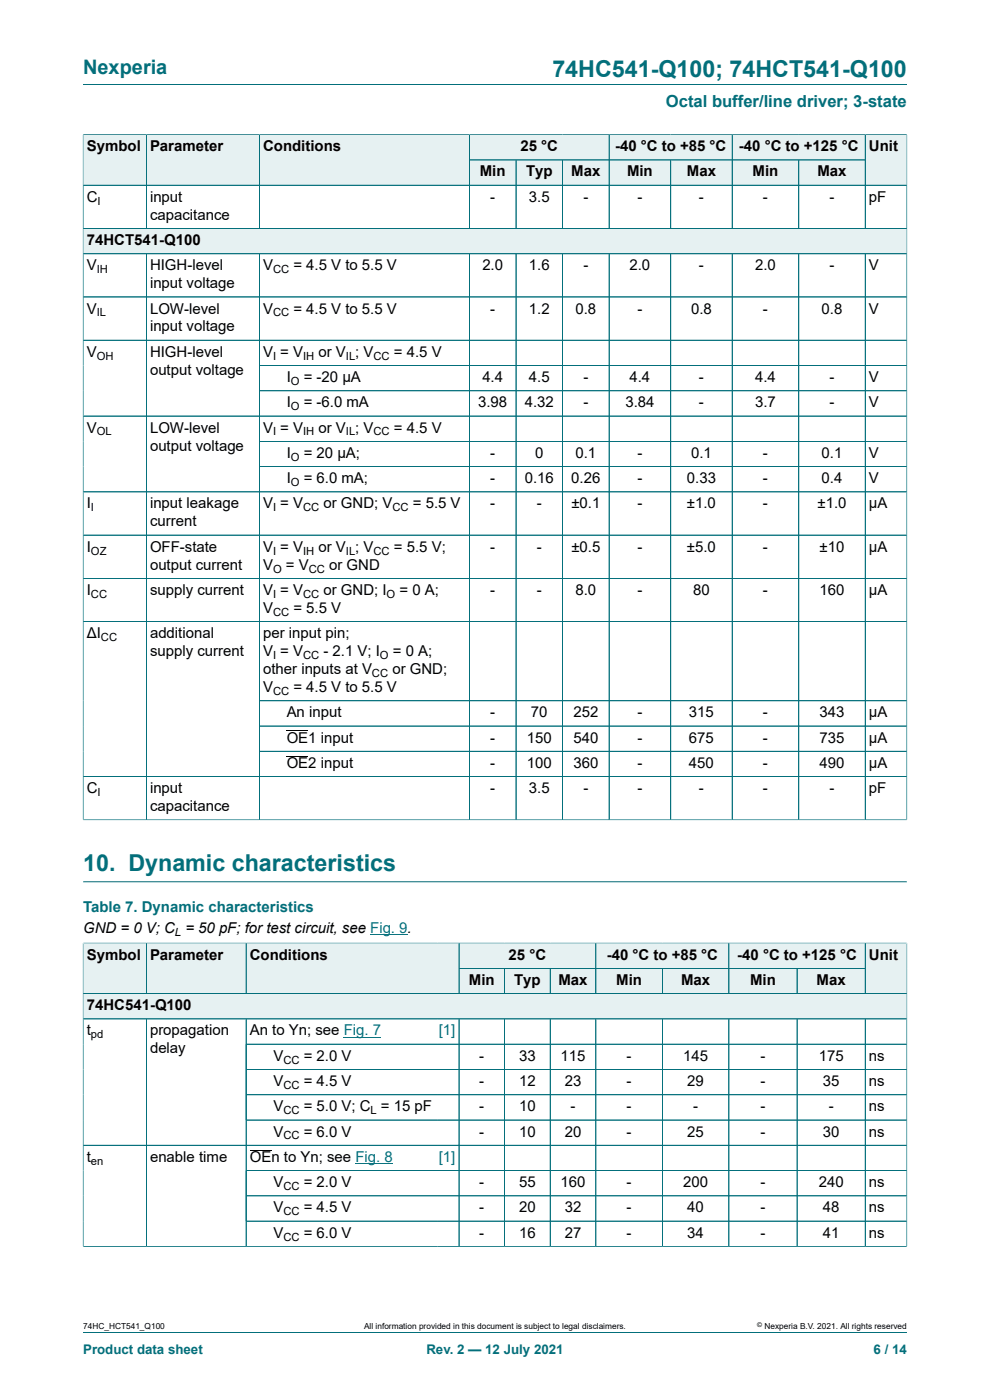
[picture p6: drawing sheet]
<svg xmlns="http://www.w3.org/2000/svg" width="210mm" height="297mm" viewBox="0 0 210 297" stroke-linecap="round" stroke-linejoin="round" font-family="sans-serif">
<defs><g id="words">
<g font-size="4.9" fill="#036f7b">
<text x="117.2" y="16.2">74HC541-Q100; 74HCT541-Q100</text>
<text x="17.6" y="184.7">10. Dynamic characteristics</text>
</g>
<text font-size="4.2" fill="#036f7b" x="17.6" y="15.6">Nexperia</text>
<text font-size="3.5" fill="#036f7b" x="141.2" y="22.8">Octal buffer/line driver; 3-state</text>
<g font-size="3.2">
<text x="18.4" y="32.1">Symbol</text>
<text x="31.8" y="32.1">Parameter</text>
<text x="55.8" y="32.1">Conditions</text>
<text x="110.4" y="32.1">25 °C</text>
<text x="130.5" y="32.1">-40 °C to +85 °C</text>
<text x="156.7" y="32.1">-40 °C to +125 °C</text>
<text x="184.3" y="32.1">Unit</text>
<text x="101.8" y="37.4">Min</text>
<text x="111.6" y="37.4">Typ</text>
<text x="121.2" y="37.4">Max</text>
<text x="133" y="37.4">Min</text>
<text x="145.7" y="37.4">Max</text>
<text x="159.6" y="37.4">Min</text>
<text x="173.4" y="37.4">Max</text>
<text x="18.4" y="42.8">C</text>
<text x="31.8" y="42.8">input</text>
<text x="31.8" y="46.6">capacitance</text>
<text x="104" y="42.8">-</text>
<text x="112.2" y="42.8">3.5</text>
<text x="123.7" y="42.8">-</text>
<text x="135.2" y="42.8">-</text>
<text x="148.3" y="42.8">-</text>
<text x="161.8" y="42.8">-</text>
<text x="176" y="42.8">-</text>
<text x="184.3" y="42.8">pF</text>
<text x="18.4" y="52">74HCT541-Q100</text>
<text x="18.4" y="57.3">V</text>
<text x="31.8" y="57.3">HIGH-level</text>
<text x="55.8" y="57.3">V</text>
<text x="62.2" y="57.3">= 4.5 V to 5.5 V</text>
<text x="102.3" y="57.3">2.0</text>
<text x="112.2" y="57.3">1.6</text>
<text x="123.7" y="57.3">-</text>
<text x="133.5" y="57.3">2.0</text>
<text x="148.3" y="57.3">-</text>
<text x="160.2" y="57.3">2.0</text>
<text x="176" y="57.3">-</text>
<text x="184.3" y="57.3">V</text>
<text x="31.8" y="61.1">input voltage</text>
<text x="18.4" y="66.5">V</text>
<text x="31.8" y="66.5">LOW-level</text>
<text x="31.8" y="70.3">input voltage</text>
<text x="55.8" y="66.5">V</text>
<text x="62.2" y="66.5">= 4.5 V to 5.5 V</text>
<text x="104" y="66.5">-</text>
<text x="112.2" y="66.5">1.2</text>
<text x="122.1" y="66.5">0.8</text>
<text x="135.2" y="66.5">-</text>
<text x="146.6" y="66.5">0.8</text>
<text x="161.8" y="66.5">-</text>
<text x="174.3" y="66.5">0.8</text>
<text x="184.3" y="66.5">V</text>
<text x="18.4" y="75.7">V</text>
<text x="31.8" y="75.7">HIGH-level</text>
<text x="55.8" y="75.7">V = V</text>
<text x="67.6" y="75.7">or V ; V</text>
<text x="83.6" y="75.7">= 4.5 V</text>
<text x="31.8" y="79.5">output voltage</text>
<text x="60.8" y="81">I</text>
<text x="64.4" y="81">= -20 μA</text>
<text x="102.3" y="81">4.4</text>
<text x="112.2" y="81">4.5</text>
<text x="123.7" y="81">-</text>
<text x="133.5" y="81">4.4</text>
<text x="148.3" y="81">-</text>
<text x="160.2" y="81">4.4</text>
<text x="176" y="81">-</text>
<text x="184.3" y="81">V</text>
<text x="60.8" y="86.4">I</text>
<text x="64.4" y="86.4">= -6.0 mA</text>
<text x="101.4" y="86.4">3.98</text>
<text x="111.3" y="86.4">4.32</text>
<text x="123.7" y="86.4">-</text>
<text x="132.7" y="86.4">3.84</text>
<text x="148.3" y="86.4">-</text>
<text x="160.2" y="86.4">3.7</text>
<text x="176" y="86.4">-</text>
<text x="184.3" y="86.4">V</text>
<text x="18.4" y="91.8">V</text>
<text x="31.8" y="91.8">LOW-level</text>
<text x="31.8" y="95.6">output voltage</text>
<text x="55.8" y="91.8">V = V</text>
<text x="67.6" y="91.8">or V ; V</text>
<text x="83.6" y="91.8">= 4.5 V</text>
<text x="60.8" y="97.1">I</text>
<text x="64.4" y="97.1">= 20 μA;</text>
<text x="104" y="97.1">-</text>
<text x="113.5" y="97.1">0</text>
<text x="122.1" y="97.1">0.1</text>
<text x="135.2" y="97.1">-</text>
<text x="146.6" y="97.1">0.1</text>
<text x="161.8" y="97.1">-</text>
<text x="174.3" y="97.1">0.1</text>
<text x="184.3" y="97.1">V</text>
<text x="18.4" y="107.9">I</text>
<text x="31.8" y="107.9">input leakage</text>
<text x="55.8" y="107.9">V = V</text>
<text x="60.8" y="102.5">I</text>
<text x="64.4" y="102.5">= 6.0 mA;</text>
<text x="68.6" y="107.9">or GND; V</text>
<text x="87.6" y="107.9">= 5.5 V</text>
<text x="104" y="102.5">-</text>
<text x="104" y="107.9">-</text>
<text x="111.3" y="102.5">0.16</text>
<text x="113.9" y="107.9">-</text>
<text x="121.2" y="102.5">0.26</text>
<text x="121.2" y="107.9">±0.1</text>
<text x="135.2" y="102.5">-</text>
<text x="135.2" y="107.9">-</text>
<text x="145.7" y="102.5">0.33</text>
<text x="145.7" y="107.9">±1.0</text>
<text x="161.8" y="102.5">-</text>
<text x="161.8" y="107.9">-</text>
<text x="173.4" y="107.9">±1.0</text>
<text x="174.3" y="102.5">0.4</text>
<text x="184.3" y="102.5">V</text>
<text x="184.3" y="107.9">μA</text>
<text x="31.8" y="111.7">current</text>
<text x="18.4" y="117">I</text>
<text x="31.8" y="117">OFF-state</text>
<text x="55.8" y="117">V = V</text>
<text x="67.6" y="117">or V ; V</text>
<text x="83.6" y="117">= 5.5 V;</text>
<text x="104" y="117">-</text>
<text x="113.9" y="117">-</text>
<text x="121.2" y="117">±0.5</text>
<text x="135.2" y="117">-</text>
<text x="145.7" y="117">±5.0</text>
<text x="161.8" y="117">-</text>
<text x="173.9" y="117">±10</text>
<text x="184.3" y="117">μA</text>
<text x="31.8" y="120.8">output current</text>
<text x="55.8" y="120.8">V</text>
<text x="60.7" y="120.8">= V</text>
<text x="69.8" y="120.8">or GND</text>
<text x="18.4" y="126.2">I</text>
<text x="31.8" y="126.2">supply current</text>
<text x="55.8" y="126.2">V = V</text>
<text x="55.8" y="130">V</text>
<text x="62.2" y="130">= 5.5 V</text>
<text x="68.6" y="126.2">or GND; I</text>
<text x="84.7" y="126.2">= 0 A;</text>
<text x="104" y="126.2">-</text>
<text x="113.9" y="126.2">-</text>
<text x="122.1" y="126.2">8.0</text>
<text x="135.2" y="126.2">-</text>
<text x="147" y="126.2">80</text>
<text x="161.8" y="126.2">-</text>
<text x="173.8" y="126.2">160</text>
<text x="184.3" y="126.2">μA</text>
<text x="18.4" y="135.4">ΔI</text>
<text x="31.8" y="135.4">additional</text>
<text x="55.8" y="135.4">per input pin;</text>
<text x="31.8" y="139.2">supply current</text>
<text x="55.8" y="139.2">V = V</text>
<text x="55.8" y="143">other inputs at V</text>
<text x="68.6" y="139.2">- 2.1 V; I</text>
<text x="83.2" y="143">or GND;</text>
<text x="83.3" y="139.2">= 0 A;</text>
<text x="55.8" y="146.8">V</text>
<text x="62.2" y="146.8">= 4.5 V to 5.5 V</text>
<text x="60.8" y="152.2">An input</text>
<text x="104" y="152.2">-</text>
<text x="112.6" y="152.2">70</text>
<text x="121.6" y="152.2">252</text>
<text x="135.2" y="152.2">-</text>
<text x="146.1" y="152.2">315</text>
<text x="161.8" y="152.2">-</text>
<text x="173.8" y="152.2">343</text>
<text x="184.3" y="152.2">μA</text>
<text x="60.8" y="157.5">OE1 input</text>
<text x="104" y="157.5">-</text>
<text x="111.7" y="157.5">150</text>
<text x="121.6" y="157.5">540</text>
<text x="135.2" y="157.5">-</text>
<text x="146.1" y="157.5">675</text>
<text x="161.8" y="157.5">-</text>
<text x="173.8" y="157.5">735</text>
<text x="184.3" y="157.5">μA</text>
<text x="60.8" y="162.9">OE2 input</text>
<text x="104" y="162.9">-</text>
<text x="111.7" y="162.9">100</text>
<text x="121.6" y="162.9">360</text>
<text x="135.2" y="162.9">-</text>
<text x="146.1" y="162.9">450</text>
<text x="161.8" y="162.9">-</text>
<text x="173.8" y="162.9">490</text>
<text x="184.3" y="162.9">μA</text>
<text x="18.4" y="168.3">C</text>
<text x="31.8" y="168.3">input</text>
<text x="31.8" y="172.1">capacitance</text>
<text x="104" y="168.3">-</text>
<text x="112.2" y="168.3">3.5</text>
<text x="123.7" y="168.3">-</text>
<text x="135.2" y="168.3">-</text>
<text x="148.3" y="168.3">-</text>
<text x="161.8" y="168.3">-</text>
<text x="176" y="168.3">-</text>
<text x="184.3" y="168.3">pF</text>
<text x="17.6" y="197.9">GND = 0 V; C = 50 pF; for test circuit, see Fig. 9.</text>
<text x="18.4" y="203.6">Symbol</text>
<text x="31.8" y="203.6">Parameter</text>
<text x="53" y="203.6">Conditions</text>
<text x="107.9" y="203.6">25 °C</text>
<text x="128.7" y="203.6">-40 °C to +85 °C</text>
<text x="156.4" y="203.6">-40 °C to +125 °C</text>
<text x="184.3" y="203.6">Unit</text>
<text x="99.5" y="208.9">Min</text>
<text x="109.1" y="208.9">Typ</text>
<text x="118.5" y="208.9">Max</text>
<text x="130.7" y="208.9">Min</text>
<text x="144.5" y="208.9">Max</text>
<text x="159.1" y="208.9">Min</text>
<text x="173.2" y="208.9">Max</text>
<text x="18.4" y="214.3">74HC541-Q100</text>
<text x="18.4" y="219.7">t</text>
<text x="31.8" y="219.7">propagation</text>
<text x="53" y="219.7">An to Yn; see Fig. 7</text>
<text x="31.8" y="223.5">delay</text>
<text x="58" y="225">V</text>
<text x="64.4" y="225">= 2.0 V</text>
<text x="101.7" y="225">-</text>
<text x="110.1" y="225">33</text>
<text x="118.9" y="225">115</text>
<text x="132.9" y="225">-</text>
<text x="144.9" y="225">145</text>
<text x="161.3" y="225">-</text>
<text x="173.7" y="225">175</text>
<text x="184.3" y="225">ns</text>
<text x="58" y="230.4">V</text>
<text x="64.4" y="230.4">= 4.5 V</text>
<text x="101.7" y="230.4">-</text>
<text x="110.1" y="230.4">12</text>
<text x="119.8" y="230.4">23</text>
<text x="132.9" y="230.4">-</text>
<text x="145.8" y="230.4">29</text>
<text x="161.3" y="230.4">-</text>
<text x="174.5" y="230.4">35</text>
<text x="184.3" y="230.4">ns</text>
<text x="58" y="235.7">V</text>
<text x="64.4" y="235.7">= 5.0 V; C = 15 pF</text>
<text x="101.7" y="235.7">-</text>
<text x="110.1" y="235.7">10</text>
<text x="121" y="235.7">-</text>
<text x="132.9" y="235.7">-</text>
<text x="147" y="235.7">-</text>
<text x="161.3" y="235.7">-</text>
<text x="175.8" y="235.7">-</text>
<text x="184.3" y="235.7">ns</text>
<text x="58" y="241.1">V</text>
<text x="64.4" y="241.1">= 6.0 V</text>
<text x="101.7" y="241.1">-</text>
<text x="110.1" y="241.1">10</text>
<text x="119.8" y="241.1">20</text>
<text x="132.9" y="241.1">-</text>
<text x="145.8" y="241.1">25</text>
<text x="161.3" y="241.1">-</text>
<text x="174.5" y="241.1">30</text>
<text x="184.3" y="241.1">ns</text>
<text x="18.4" y="246.5">t</text>
<text x="31.8" y="246.5">enable time</text>
<text x="53" y="246.5">OEn to Yn; see Fig. 8</text>
<text x="58" y="251.8">V</text>
<text x="64.4" y="251.8">= 2.0 V</text>
<text x="101.7" y="251.8">-</text>
<text x="110.1" y="251.8">55</text>
<text x="118.9" y="251.8">160</text>
<text x="132.9" y="251.8">-</text>
<text x="144.9" y="251.8">200</text>
<text x="161.3" y="251.8">-</text>
<text x="173.7" y="251.8">240</text>
<text x="184.3" y="251.8">ns</text>
<text x="58" y="257.2">V</text>
<text x="64.4" y="257.2">= 4.5 V</text>
<text x="101.7" y="257.2">-</text>
<text x="110.1" y="257.2">20</text>
<text x="119.8" y="257.2">32</text>
<text x="132.9" y="257.2">-</text>
<text x="145.8" y="257.2">40</text>
<text x="161.3" y="257.2">-</text>
<text x="174.5" y="257.2">48</text>
<text x="184.3" y="257.2">ns</text>
<text x="58" y="262.6">V</text>
<text x="64.4" y="262.6">= 6.0 V</text>
<text x="101.7" y="262.6">-</text>
<text x="110.1" y="262.6">16</text>
<text x="119.8" y="262.6">27</text>
<text x="132.9" y="262.6">-</text>
<text x="145.8" y="262.6">34</text>
<text x="161.3" y="262.6">-</text>
<text x="174.5" y="262.6">41</text>
<text x="184.3" y="262.6">ns</text>
</g>
<text font-size="3.2" fill="#036f7b" x="17.6" y="193.4">Table 7. Dynamic characteristics</text>
<g font-size="3.2" fill="#00f">
<text x="93.1" y="219.7">[1]</text>
<text x="93.1" y="246.5">[1]</text>
</g>
<g font-size="2.8" fill="#036f7b">
<text x="17.6" y="287.2">Product data sheet</text>
<text x="90.4" y="287.2">Rev. 2 — 12 July 2021</text>
<text x="185.3" y="287.2">6 / 14</text>
</g>
<g font-size="2.4">
<text x="20.7" y="43.4">I</text>
<text x="20.5" y="58">IH</text>
<text x="57.9" y="58">CC</text>
<text x="20.5" y="67.1">IL</text>
<text x="57.9" y="67.1">CC</text>
<text x="20.5" y="76.3">OH</text>
<text x="57.9" y="76.3">I</text>
<text x="64.3" y="76.3">IH</text>
<text x="73.4" y="76.3">IL</text>
<text x="79.2" y="76.3">CC</text>
<text x="61.7" y="81.7">O</text>
<text x="61.7" y="87">O</text>
<text x="20.5" y="92.4">OL</text>
<text x="57.9" y="92.4">I</text>
<text x="64.3" y="92.4">IH</text>
<text x="73.4" y="92.4">IL</text>
<text x="79.2" y="92.4">CC</text>
<text x="61.7" y="97.7">O</text>
<text x="61.7" y="103.1">O</text>
<text x="19.3" y="108.5">I</text>
<text x="57.9" y="108.5">I</text>
<text x="64.3" y="108.5">CC</text>
<text x="83.3" y="108.5">CC</text>
<text x="19.3" y="117.6">OZ</text>
<text x="57.9" y="117.6">I</text>
<text x="64.3" y="117.6">IH</text>
<text x="73.4" y="117.6">IL</text>
<text x="79.2" y="117.6">CC</text>
<text x="57.9" y="121.5">O</text>
<text x="65.5" y="121.5">CC</text>
<text x="19.3" y="126.8">CC</text>
<text x="57.9" y="126.8">I</text>
<text x="57.9" y="130.6">CC</text>
<text x="64.3" y="126.8">CC</text>
<text x="82" y="126.8">O</text>
<text x="21.4" y="136">CC</text>
<text x="57.9" y="139.8">I</text>
<text x="64.3" y="139.8">CC</text>
<text x="78.9" y="143.6">CC</text>
<text x="80.6" y="139.8">O</text>
<text x="57.9" y="147.4">CC</text>
<text x="20.7" y="168.9">I</text>
<text x="37.1" y="198.5">L</text>
<text x="19.3" y="220.3">pd</text>
<text x="60.1" y="225.6">CC</text>
<text x="60.1" y="231">CC</text>
<text x="60.1" y="236.4">CC</text>
<text x="78.6" y="236.4">L</text>
<text x="60.1" y="241.7">CC</text>
<text x="19.3" y="247.1">en</text>
<text x="60.1" y="252.4">CC</text>
<text x="60.1" y="257.8">CC</text>
<text x="60.1" y="263.2">CC</text>
</g>
<g font-size="1.8">
<text x="17.6" y="282">74HC_HCT541_Q100</text>
<text x="77.2" y="282">All information provided in this document is subject to legal disclaimers.</text>
<text x="162.2" y="282">Nexperia B.V. 2021. All rights reserved</text>
</g>
<text font-size="1.4" x="160.6" y="281.6">©</text>
</g></defs>
<path d="M17.6 18h174.8M99.6 28.6h29.6v5.3h-29.6z" fill="none" stroke="#036f7b" stroke-width=".21"/>
<path d="M99.7 28.6h29.4v5.3h-29.4z" fill="#e6f1f2"/>
<path d="M129.2 28.6h26.1v5.3h-26.1z" fill="none" stroke="#036f7b" stroke-width=".21"/>
<path d="M129.3 28.6h25.9v5.3h-25.9z" fill="#e6f1f2"/>
<path d="M155.3 28.6h28.2v5.3h-28.2z" fill="none" stroke="#036f7b" stroke-width=".21"/>
<path d="M155.4 28.6h28.1v5.3h-28.1z" fill="#e6f1f2"/>
<path d="M17.6 28.5v10.8h13.4v-10.7h-13.4" fill="none" stroke="#036f7b" stroke-width=".21"/>
<path d="M17.7 28.6h13.3v10.6h-13.3z" fill="#e6f1f2"/>
<path d="M31 28.6h24v10.7h-24z" fill="none" stroke="#036f7b" stroke-width=".21"/>
<path d="M31.1 28.6h23.9v10.6h-23.9z" fill="#e6f1f2"/>
<path d="M55 28.6h44.6v10.7h-44.6z" fill="none" stroke="#036f7b" stroke-width=".21"/>
<g fill="#e6f1f2">
<path d="M55.1 28.6h44.4v10.6h-44.4z"/>
<path d="M99.7 34h9.7v5.2h-9.7z"/>
</g>
<path d="M99.6 33.9h9.9v5.4h-9.9z" fill="none" stroke="#036f7b" stroke-width=".21"/>
<path d="M109.5 34h9.8v5.2h-9.8z" fill="#e6f1f2"/>
<path d="M109.5 33.9h9.8v5.4h-9.8z" fill="none" stroke="#036f7b" stroke-width=".21"/>
<path d="M119.4 34h9.7v5.2h-9.7z" fill="#e6f1f2"/>
<path d="M119.3 33.9h9.9v5.4h-9.9z" fill="none" stroke="#036f7b" stroke-width=".21"/>
<path d="M129.3 34h12.9v5.2h-12.9z" fill="#e6f1f2"/>
<path d="M129.2 33.9h13.1v5.4h-13.1z" fill="none" stroke="#036f7b" stroke-width=".21"/>
<path d="M142.3 34h12.9v5.2h-12.9z" fill="#e6f1f2"/>
<path d="M142.3 33.9h13v5.4h-13z" fill="none" stroke="#036f7b" stroke-width=".21"/>
<path d="M155.4 34h14v5.2h-14z" fill="#e6f1f2"/>
<path d="M155.3 33.9h14.1v5.4h-14.1z" fill="none" stroke="#036f7b" stroke-width=".21"/>
<path d="M169.5 34h14v5.2h-14z" fill="#e6f1f2"/>
<path d="M192.4 28.5v10.8h-23v-5.4h14.1M192.4 28.6h-8.9v10.7" fill="none" stroke="#036f7b" stroke-width=".21"/>
<path d="M183.6 28.6h8.7v10.6h-8.7z" fill="#e6f1f2"/>
<path d="M17.6 39.3h174.8v14.5h-174.8zM31 39.3v9.2M55 39.3v9.2M99.6 39.3v9.2M109.5 39.3v9.2M119.3 39.3v9.2M129.2 39.3v9.2M142.3 39.3v9.2M155.3 39.3v9.2M169.4 39.3v9.2M183.5 39.3v9.2M17.6 48.5h174.8" fill="none" stroke="#036f7b" stroke-width=".21"/>
<path d="M17.7 48.5h174.6v5.3h-174.6z" fill="#e6f1f2"/>
<g fill="none" stroke="#036f7b" stroke-width=".21">
<path d="M17.6 28.6v145.4M17.7 28.6h174.6M17.7 39.3h174.6M31 28.6v19.8M55 28.6v19.8M99.6 28.6v19.8M99.7 33.9h83.8M109.5 34v14.4M119.3 34v14.4M129.2 28.6v19.8M142.3 34v14.4M155.3 28.6v19.8"/>
<path d="M169.4 34v14.4M183.5 28.6v19.8M192.4 28.6v145.4M17.6 53.8h174.8M31 53.8v120.1M55 53.8v120.1M99.6 53.8v120.1M109.5 53.8v120.1M119.3 53.8v120.1M129.2 53.8v120.1M142.3 53.8v120.1M155.3 53.8v120.1"/>
<path d="M169.4 53.8v120.1M183.5 53.8v120.1M192.3 48.5h-174.6M17.6 63h174.8M17.6 72.2h174.8M55 77.5h137.4M17.6 88.3h174.8M55 82.9h137.4M55 93.6h137.4M55 99h137.4M17.6 113.5h174.8M192.4 104.4h-174.8"/>
<path d="M17.6 122.7h174.8M17.6 131.9h174.8M55 148.7h137.4M55 154h137.4M55 159.4h137.4M17.6 173.9h174.8M17.6 164.7h174.8M17.6 187.1h174.8M97.4 200.1h29v5.3h-29z"/>
</g>
<path d="M60.8 155h4.6M60.8 160.4h4.6" fill="none" stroke="#000" stroke-width=".21"/>
<path d="M78.5 198.3h8" fill="none" stroke="#00f" stroke-width=".21"/>
<path d="M97.4 200.1h28.9v5.3h-28.9z" fill="#e6f1f2"/>
<path d="M126.4 200.1h28.2v5.3h-28.2z" fill="none" stroke="#036f7b" stroke-width=".21"/>
<path d="M126.5 200.1h28v5.3h-28z" fill="#e6f1f2"/>
<path d="M154.6 200.1h28.9v5.3h-28.9z" fill="none" stroke="#036f7b" stroke-width=".21"/>
<path d="M154.7 200.1h28.8v5.3h-28.8z" fill="#e6f1f2"/>
<path d="M17.6 200v10.8h13.4v-10.7h-13.4" fill="none" stroke="#036f7b" stroke-width=".21"/>
<path d="M17.7 200.1h13.3v10.6h-13.3z" fill="#e6f1f2"/>
<path d="M31 200.1h21.2v10.7h-21.2z" fill="none" stroke="#036f7b" stroke-width=".21"/>
<path d="M31.1 200.1h21v10.6h-21z" fill="#e6f1f2"/>
<path d="M52.2 200.1h45.2v10.7h-45.2z" fill="none" stroke="#036f7b" stroke-width=".21"/>
<g fill="#e6f1f2">
<path d="M52.3 200.1h45v10.6h-45z"/>
<path d="M97.4 205.5h9.6v5.2h-9.6z"/>
</g>
<path d="M97.4 205.4h9.6v5.4h-9.6z" fill="none" stroke="#036f7b" stroke-width=".21"/>
<path d="M107.1 205.5h9.5v5.2h-9.5z" fill="#e6f1f2"/>
<path d="M107 205.4h9.7v5.4h-9.7z" fill="none" stroke="#036f7b" stroke-width=".21"/>
<path d="M116.8 205.5h9.5v5.2h-9.5z" fill="#e6f1f2"/>
<path d="M116.7 205.4h9.7v5.4h-9.7z" fill="none" stroke="#036f7b" stroke-width=".21"/>
<path d="M126.5 205.5h13.9v5.2h-13.9z" fill="#e6f1f2"/>
<path d="M126.4 205.4h14.1v5.4h-14.1z" fill="none" stroke="#036f7b" stroke-width=".21"/>
<path d="M140.6 205.5h13.9v5.2h-13.9z" fill="#e6f1f2"/>
<path d="M140.5 205.4h14.1v5.4h-14.1z" fill="none" stroke="#036f7b" stroke-width=".21"/>
<path d="M154.7 205.5h14.3v5.2h-14.3z" fill="#e6f1f2"/>
<path d="M154.6 205.4h14.5v5.4h-14.5z" fill="none" stroke="#036f7b" stroke-width=".21"/>
<path d="M169.1 205.5h14.4v5.2h-14.4z" fill="#e6f1f2"/>
<path d="M192.4 200v10.8h-23.3v-5.4h14.4M192.4 200.1h-8.9v10.7" fill="none" stroke="#036f7b" stroke-width=".21"/>
<path d="M183.6 200.1h8.7v10.6h-8.7z" fill="#e6f1f2"/>
<path d="M17.6 210.8h174.8v5.4h-174.8z" fill="none" stroke="#036f7b" stroke-width=".21"/>
<path d="M17.7 210.9h174.6v5.2h-174.6z" fill="#e6f1f2"/>
<g fill="none" stroke="#036f7b" stroke-width=".21">
<path d="M17.6 216.2h174.8M17.6 200.1v64.4M17.7 200.1h174.6M31 200.1v10.6M31 216.2v48.2M52.2 200.1v10.6M52.2 216.2v48.2M97.4 200.1v10.6M97.4 216.2v48.2M97.4 205.4h86.1M107 216.2v48.2M107 205.5v5.2"/>
<path d="M116.7 216.2v48.2M116.7 205.5v5.2M126.4 200.1v10.6M126.4 216.2v48.2M140.5 205.5v5.2M140.5 216.2v48.2M154.6 200.1v10.6M154.6 216.2v48.2M169.1 205.5v5.2M169.1 216.2v48.2M183.5 200.1v10.6M183.5 216.2v48.2"/>
<path d="M192.3 210.8h-174.6M192.4 200.1v64.4M52.2 221.5h140.2M52.2 226.9h140.2M52.2 232.2h140.2M52.2 237.6h140.2M17.6 243h174.8M52.2 248.3h140.2M52.2 253.7h140.2M52.2 259.1h140.2M192.4 264.4h-174.8M17.6 282.6h174.8"/>
</g>
<path d="M72.9 220h7.9M75.4 246.8h7.9" fill="none" stroke="#00f" stroke-width=".21"/>
<path d="M53 244h4.6" fill="none" stroke="#000" stroke-width=".21"/>
<use href="#words"/>
</svg>
